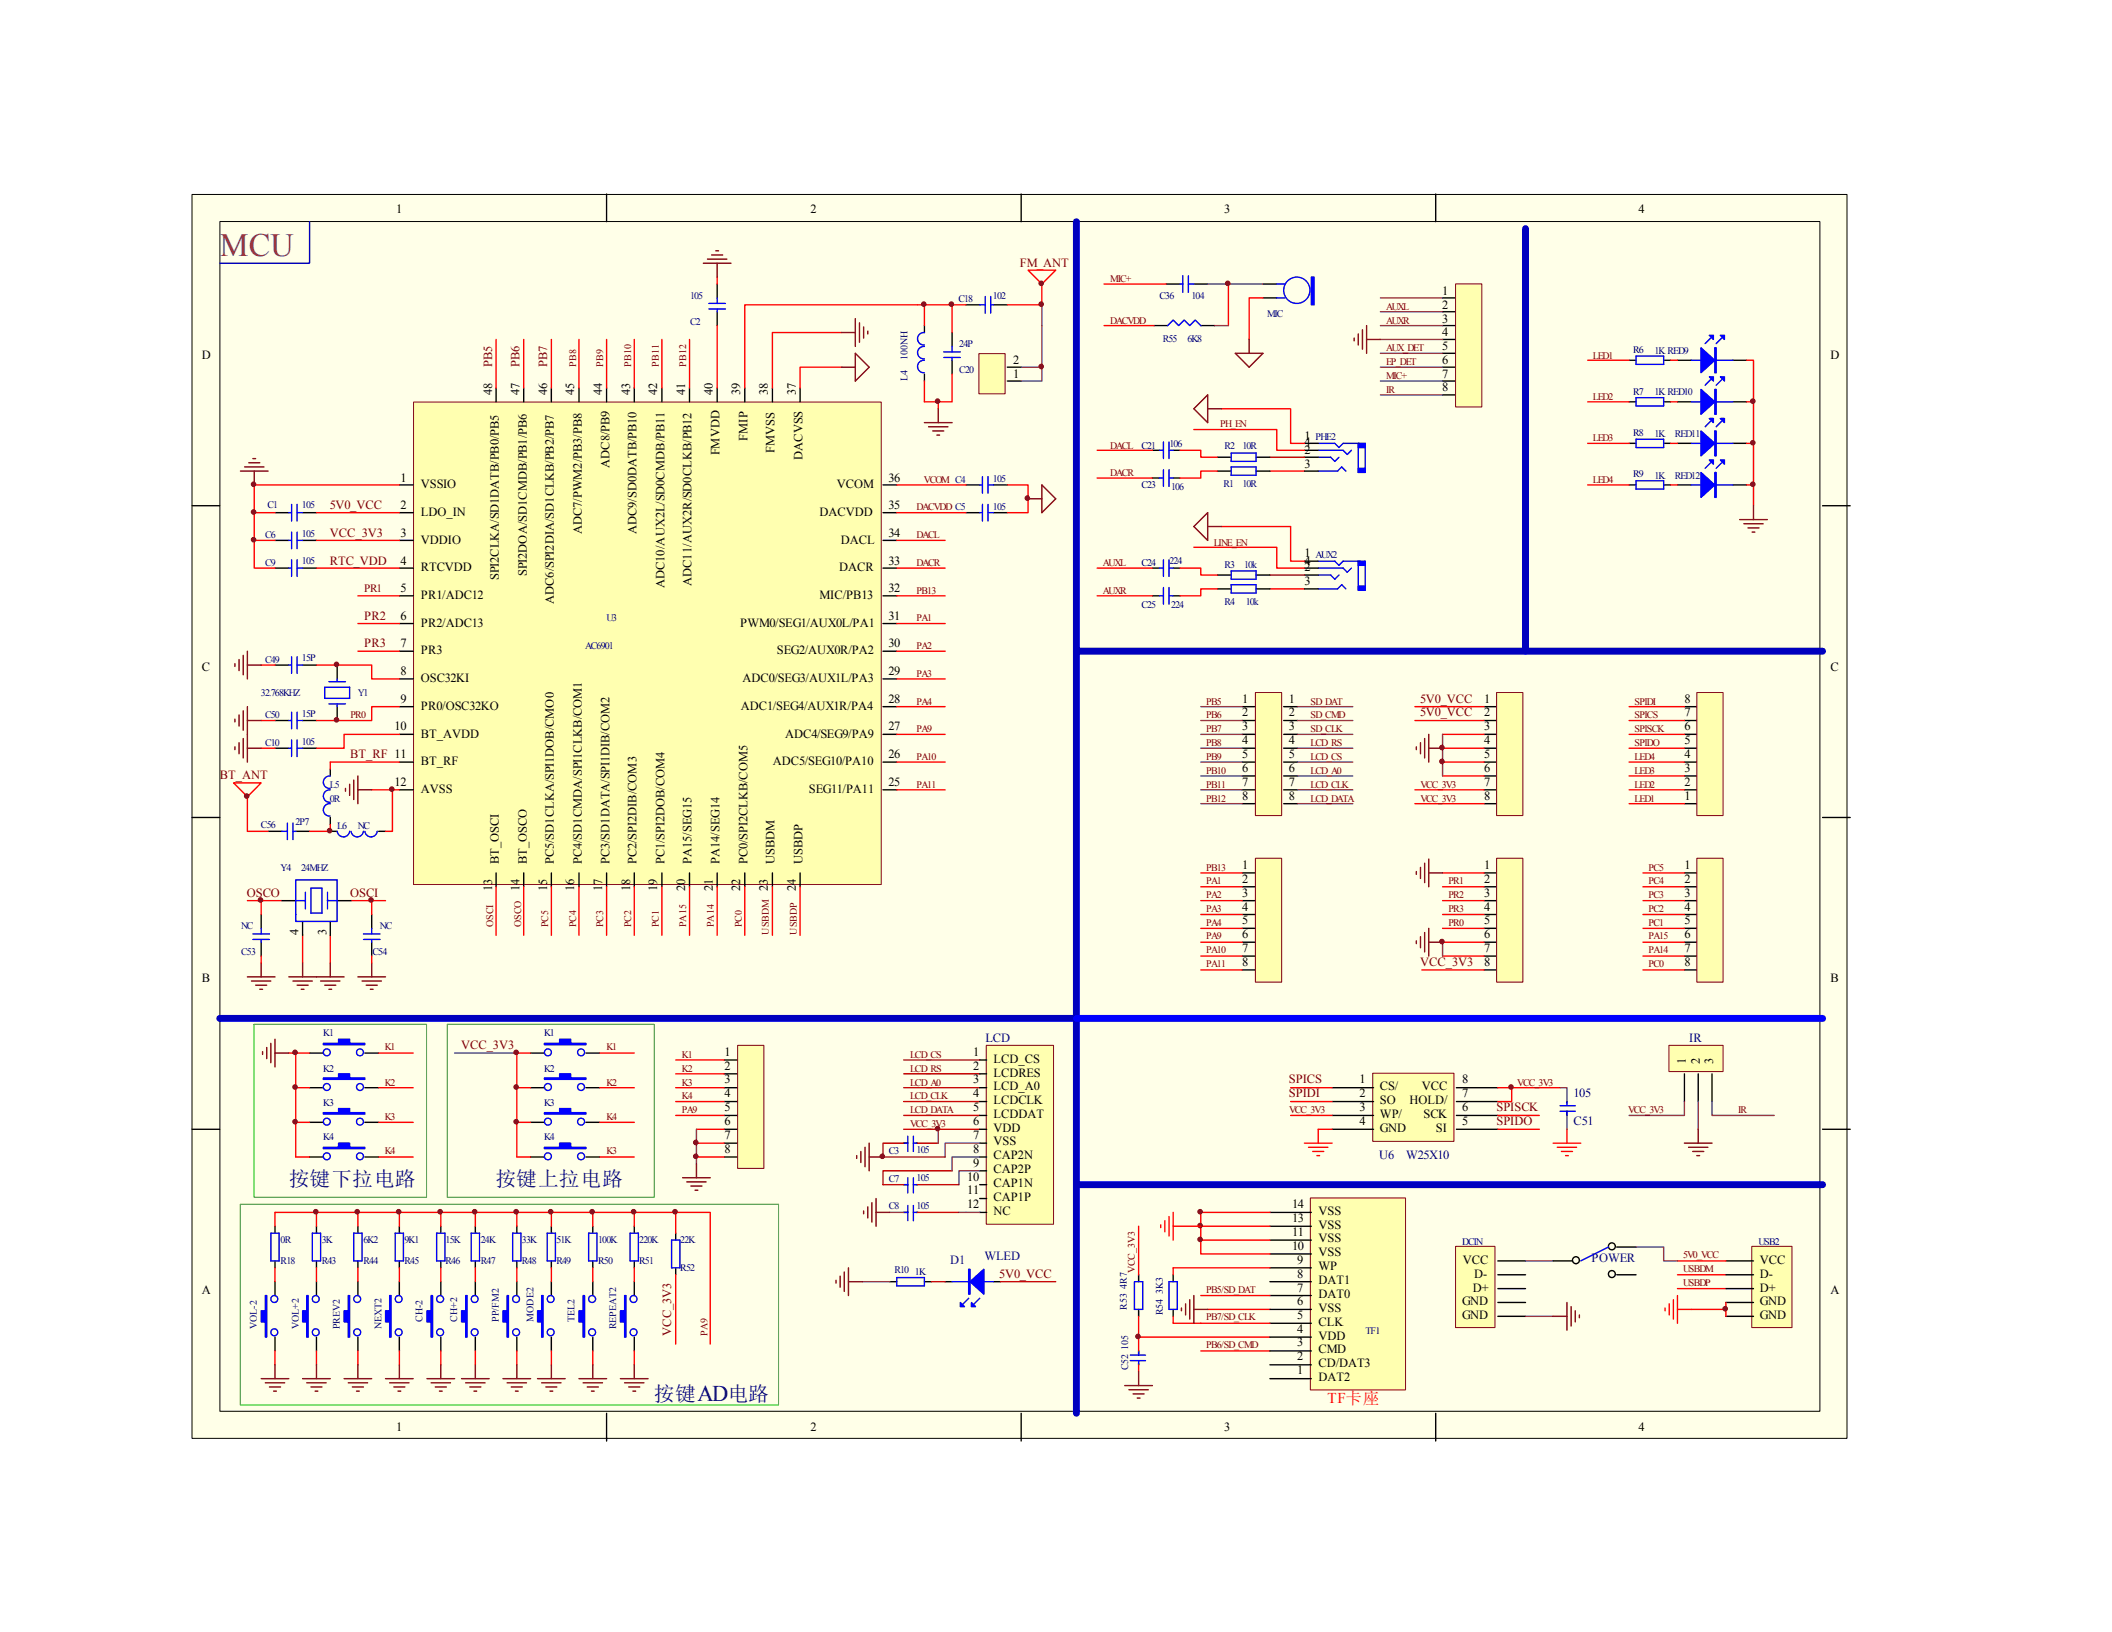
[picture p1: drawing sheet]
<svg xmlns="http://www.w3.org/2000/svg" width="279mm" height="216mm" viewBox="0 0 279 216" stroke-linecap="round" stroke-linejoin="round" font-family="sans-serif">
<defs><g id="words">
<text font-size="4.3" fill="#800080" x="29.1" y="33.9">MCU</text>
<g font-size="2.7" fill="#000080">
<text x="38.2" y="156.9">按键下拉电路</text>
<text x="65.6" y="156.9">按键上拉电路</text>
<text x="86.5" y="185.3">按键AD电路</text>
</g>
<text font-size="2" fill="#f00" x="175.6" y="185.6">TF卡座</text>
<g font-size="1.7">
<text x="52.4" y="28.1">1</text>
<text x="107.2" y="28.1">2</text>
<text x="161.9" y="28.1">3</text>
<text x="216.7" y="28.1">4</text>
<text x="190.8" y="39">1</text>
<text x="190.8" y="40.8">2</text>
<text x="26.7" y="47.6">D</text>
<text x="190.8" y="42.7">3</text>
<text x="190.8" y="44.4">4</text>
<text x="190.8" y="46.3">5</text>
<text x="242.1" y="47.6">D</text>
<text x="134" y="49.9">1</text>
<text x="134" y="48.1">2</text>
<text x="190.8" y="48.1">6</text>
<text x="190.8" y="49.9">7</text>
<text x="190.8" y="51.8">8</text>
<text x="172.6" y="58.2">1</text>
<text x="172.6" y="59.1">4</text>
<text x="53" y="63.7">1</text>
<text x="55.7" y="64.6">VSSIO</text>
<text x="110.7" y="64.6">VCOM</text>
<text x="117.5" y="63.7">36</text>
<text x="172.6" y="60">2</text>
<text x="172.6" y="61.9">3</text>
<text x="53" y="67.3">2</text>
<text x="53" y="71">3</text>
<text x="55.7" y="68.3">LDO_IN</text>
<text x="55.7" y="72">VDDIO</text>
<text x="108.4" y="68.3">DACVDD</text>
<text x="111.3" y="72">DACL</text>
<text x="117.5" y="67.3">35</text>
<text x="117.5" y="71">34</text>
<text x="53" y="74.7">4</text>
<text x="55.7" y="75.6">RTCVDD</text>
<text x="111" y="75.6">DACR</text>
<text x="117.5" y="74.7">33</text>
<text x="172.6" y="73.7">1</text>
<text x="172.6" y="74.7">4</text>
<text x="172.6" y="75.6">2</text>
<text x="172.6" y="77.4">3</text>
<text x="53" y="78.4">5</text>
<text x="53" y="82">6</text>
<text x="55.7" y="79.2">PR1/ADC12</text>
<text x="55.7" y="82.9">PR2/ADC13</text>
<text x="97.9" y="82.9">PWM0/SEG1/AUX0L/PA1</text>
<text x="108.4" y="79.2">MIC/PB13</text>
<text x="117.5" y="78.4">32</text>
<text x="117.5" y="82">31</text>
<text x="26.7" y="88.8">C</text>
<text x="53" y="89.3">8</text>
<text x="53" y="85.7">7</text>
<text x="55.7" y="86.5">PR3</text>
<text x="102.8" y="86.5">SEG2/AUX0R/PA2</text>
<text x="117.5" y="89.3">29</text>
<text x="117.5" y="85.7">30</text>
<text x="242.1" y="88.8">C</text>
<text x="53" y="93">9</text>
<text x="55.7" y="90.2">OSC32KI</text>
<text x="55.7" y="93.9">PR0/OSC32KO</text>
<text x="98" y="93.9">ADC1/SEG4/AUX1R/PA4</text>
<text x="98.2" y="90.2">ADC0/SEG3/AUX1L/PA3</text>
<text x="117.5" y="93">28</text>
<text x="164.3" y="93">1</text>
<text x="164.3" y="94.8">2</text>
<text x="170.5" y="93">1</text>
<text x="170.5" y="94.8">2</text>
<text x="196.3" y="93">1</text>
<text x="196.3" y="94.8">2</text>
<text x="222.8" y="94.8">7</text>
<text x="222.8" y="93">8</text>
<text x="52.2" y="96.6">10</text>
<text x="55.7" y="97.6">BT_AVDD</text>
<text x="55.7" y="101.2">BT_RF</text>
<text x="102.2" y="101.2">ADC5/SEG10/PA10</text>
<text x="103.9" y="97.6">ADC4/SEG9/PA9</text>
<text x="117.5" y="100.3">26</text>
<text x="117.5" y="96.6">27</text>
<text x="164.3" y="96.6">3</text>
<text x="164.3" y="98.5">4</text>
<text x="164.3" y="100.3">5</text>
<text x="170.5" y="96.6">3</text>
<text x="170.5" y="98.5">4</text>
<text x="170.5" y="100.3">5</text>
<text x="196.3" y="96.6">3</text>
<text x="196.3" y="98.5">4</text>
<text x="196.3" y="100.3">5</text>
<text x="222.8" y="100.3">4</text>
<text x="222.8" y="98.5">5</text>
<text x="222.8" y="96.6">6</text>
<text x="52.2" y="104">12</text>
<text x="55.7" y="104.9">AVSS</text>
<text x="107" y="104.9">SEG11/PA11</text>
<text x="117.5" y="104">25</text>
<text x="164.3" y="102.2">6</text>
<text x="164.3" y="104">7</text>
<text x="164.3" y="105.8">8</text>
<text x="170.5" y="102.2">6</text>
<text x="170.5" y="104">7</text>
<text x="170.5" y="105.8">8</text>
<text x="196.3" y="102.2">6</text>
<text x="196.3" y="104">7</text>
<text x="196.3" y="105.8">8</text>
<text x="222.8" y="105.8">1</text>
<text x="222.8" y="104">2</text>
<text x="222.8" y="102.2">3</text>
<text x="164.3" y="115">1</text>
<text x="164.3" y="116.8">2</text>
<text x="164.3" y="118.6">3</text>
<text x="196.3" y="115">1</text>
<text x="196.3" y="116.8">2</text>
<text x="196.3" y="118.6">3</text>
<text x="222.8" y="115">1</text>
<text x="222.8" y="116.8">2</text>
<text x="222.8" y="118.6">3</text>
<text x="164.3" y="120.5">4</text>
<text x="164.3" y="122.2">5</text>
<text x="164.3" y="124.1">6</text>
<text x="164.3" y="125.9">7</text>
<text x="196.3" y="120.5">4</text>
<text x="196.3" y="122.2">5</text>
<text x="196.3" y="124.1">6</text>
<text x="196.3" y="125.9">7</text>
<text x="222.8" y="120.5">4</text>
<text x="222.8" y="122.2">5</text>
<text x="222.8" y="124.1">6</text>
<text x="222.8" y="125.9">7</text>
<text x="26.7" y="129.9">B</text>
<text x="164.3" y="127.8">8</text>
<text x="196.3" y="127.8">8</text>
<text x="222.8" y="127.8">8</text>
<text x="242.1" y="129.9">B</text>
<text x="95.8" y="139.7">1</text>
<text x="95.8" y="141.6">2</text>
<text x="95.8" y="143.3">3</text>
<text x="128.7" y="141.6">2</text>
<text x="128.7" y="143.3">3</text>
<text x="128.7" y="139.7">1</text>
<text x="131.4" y="142.4">LCDRES</text>
<text x="131.4" y="140.6">LCD_CS</text>
<text x="179.8" y="143.3">1</text>
<text x="193.4" y="143.3">8</text>
<text x="95.8" y="145.1">4</text>
<text x="95.8" y="147">5</text>
<text x="95.8" y="148.8">6</text>
<text x="128.7" y="145.1">4</text>
<text x="128.7" y="148.8">6</text>
<text x="128.7" y="147">5</text>
<text x="131.4" y="149.8">VDD</text>
<text x="131.4" y="148">LCDDAT</text>
<text x="131.4" y="146.1">LCDCLK</text>
<text x="131.4" y="144.3">LCD_A0</text>
<text x="179.8" y="148.8">4</text>
<text x="179.8" y="145.1">2</text>
<text x="179.8" y="147">3</text>
<text x="182.6" y="144.3">CS/</text>
<text x="182.6" y="146.1">SO</text>
<text x="182.6" y="148">WP/</text>
<text x="182.6" y="149.8">GND</text>
<text x="186.5" y="146.1">HOLD/</text>
<text x="188.1" y="144.3">VCC</text>
<text x="188.3" y="148">SCK</text>
<text x="189.9" y="149.8">SI</text>
<text x="193.4" y="147">6</text>
<text x="193.4" y="148.8">5</text>
<text x="193.4" y="145.1">7</text>
<text x="95.8" y="150.7">7</text>
<text x="95.8" y="152.5">8</text>
<text x="128.7" y="154.4">9</text>
<text x="128.7" y="152.5">8</text>
<text x="128.7" y="150.7">7</text>
<text x="131.4" y="155.2">CAP2P</text>
<text x="131.4" y="153.4">CAP2N</text>
<text x="131.4" y="151.5">VSS</text>
<text x="128" y="157.9">11</text>
<text x="128" y="156.2">10</text>
<text x="128" y="159.8">12</text>
<text x="131.4" y="158.9">CAP1P</text>
<text x="131.4" y="157.1">CAP1N</text>
<text x="131.4" y="160.8">NC</text>
<text x="170.9" y="161.6">13</text>
<text x="170.9" y="159.8">14</text>
<text x="174.4" y="160.8">VSS</text>
<text x="170.9" y="165.3">10</text>
<text x="170.9" y="163.5">11</text>
<text x="171.6" y="167.2">9</text>
<text x="174.4" y="166.2">VSS</text>
<text x="174.4" y="164.3">VSS</text>
<text x="174.4" y="162.6">VSS</text>
<text x="193.5" y="167.2">VCC</text>
<text x="232.8" y="167.2">VCC</text>
<text x="26.7" y="171.2">A</text>
<text x="171.6" y="172.6">6</text>
<text x="171.6" y="170.9">7</text>
<text x="171.6" y="169">8</text>
<text x="174.4" y="173.6">VSS</text>
<text x="174.4" y="171.7">DAT0</text>
<text x="174.4" y="169.9">DAT1</text>
<text x="174.4" y="168">WP</text>
<text x="193.4" y="172.6">GND</text>
<text x="194.8" y="170.9">D+</text>
<text x="195" y="169">D-</text>
<text x="232.8" y="169">D-</text>
<text x="232.8" y="170.9">D+</text>
<text x="232.8" y="172.6">GND</text>
<text x="242.1" y="171.2">A</text>
<text x="171.6" y="180">2</text>
<text x="171.6" y="176.3">4</text>
<text x="171.6" y="174.4">5</text>
<text x="171.6" y="178.1">3</text>
<text x="174.4" y="179">CMD</text>
<text x="174.4" y="177.3">VDD</text>
<text x="174.4" y="175.4">CLK</text>
<text x="193.4" y="174.4">GND</text>
<text x="232.8" y="174.4">GND</text>
<text x="171.6" y="181.8">1</text>
<text x="174.4" y="182.7">DAT2</text>
<text x="174.4" y="180.8">CD/DAT3</text>
<text x="52.4" y="189.3">1</text>
<text x="107.2" y="189.3">2</text>
<text x="161.9" y="189.3">3</text>
<text x="216.7" y="189.3">4</text>
</g>
<g font-size="1.7" fill="#800000">
<text x="134.9" y="35.3">FM_ANT</text>
<text x="43.6" y="71">VCC_3V3</text>
<text x="43.6" y="67.3">5V0_VCC</text>
<text x="43.6" y="74.7">RTC_VDD</text>
<text x="48.2" y="82">PR2</text>
<text x="48.2" y="85.7">PR3</text>
<text x="187.9" y="93">5V0_VCC</text>
<text x="187.9" y="94.8">5V0_VCC</text>
<text x="46.3" y="100.3">BT_RF 11</text>
<text x="29.1" y="103">BT_ANT</text>
<text x="32.7" y="118.6">OSCO</text>
<text x="46.3" y="118.6">OSCI</text>
<text x="187.9" y="127.8">VCC_3V3</text>
<text x="61" y="138.7">VCC_3V3</text>
<text x="170.5" y="143.3">SPICS</text>
<text x="170.5" y="145.1">SPIDI</text>
<text x="198" y="148.8">SPIDO</text>
<text x="198" y="147">SPISCK</text>
<text x="132.2" y="169">5V0_VCC</text>
</g>
<g font-size="1.7" fill="#000080">
<text x="130.4" y="137.9">LCD</text>
<text x="223.5" y="137.9">IR</text>
<text x="208.2" y="145.1">105</text>
<text x="208.2" y="148.8">C51</text>
<text x="182.4" y="153.4">U6</text>
<text x="186" y="153.4">W25X10</text>
<text x="125.7" y="167.3">D1</text>
<text x="130.2" y="166.7">WLED</text>
<text x="210.6" y="166.9">POWER</text>
</g>
<g font-size="1.6">
<text x="65.1" y="52.2" transform="rotate(-90 65.1 52.2)">48</text>
<text x="68.7" y="52.2" transform="rotate(-90 68.7 52.2)">47</text>
<text x="72.4" y="52.2" transform="rotate(-90 72.4 52.2)">46</text>
<text x="76" y="52.2" transform="rotate(-90 76 52.2)">45</text>
<text x="79.7" y="52.2" transform="rotate(-90 79.7 52.2)">44</text>
<text x="83.4" y="52.2" transform="rotate(-90 83.4 52.2)">43</text>
<text x="86.9" y="52.2" transform="rotate(-90 86.9 52.2)">42</text>
<text x="90.6" y="52.2" transform="rotate(-90 90.6 52.2)">41</text>
<text x="94.3" y="52.2" transform="rotate(-90 94.3 52.2)">40</text>
<text x="97.9" y="52.2" transform="rotate(-90 97.9 52.2)">39</text>
<text x="101.6" y="52.2" transform="rotate(-90 101.6 52.2)">38</text>
<text x="105.3" y="52.2" transform="rotate(-90 105.3 52.2)">37</text>
<text x="98.9" y="58.3" transform="rotate(-90 98.9 58.3)">FMIP</text>
<text x="102.5" y="59.9" transform="rotate(-90 102.5 59.9)">FMVSS</text>
<text x="80.6" y="61.9" transform="rotate(-90 80.6 61.9)">ADC8/PB9</text>
<text x="95.2" y="60.3" transform="rotate(-90 95.2 60.3)">FMVDD</text>
<text x="106.1" y="60.8" transform="rotate(-90 106.1 60.8)">DACVSS</text>
<text x="77" y="70.7" transform="rotate(-90 77 70.7)">ADC7/PWM2/PB3/PB8</text>
<text x="84.2" y="70.7" transform="rotate(-90 84.2 70.7)">ADC9/SD0DATB/PB10</text>
<text x="66" y="76.8" transform="rotate(-90 66 76.8)">SPI2CLKA/SD1DATB/PB0/PB5</text>
<text x="69.7" y="76.2" transform="rotate(-90 69.7 76.2)">SPI2DOA/SD1CMDB/PB1/PB6</text>
<text x="87.9" y="77.8" transform="rotate(-90 87.9 77.8)">ADC10/AUX2L/SD0CMDB/PB11</text>
<text x="91.5" y="77.5" transform="rotate(-90 91.5 77.5)">ADC11/AUX2R/SD0CLKB/PB12</text>
<text x="73.3" y="79.9" transform="rotate(-90 73.3 79.9)">ADC6/SPI2DIA/SD1CLKB/PB2/PB7</text>
<text x="65.1" y="117.9" transform="rotate(-90 65.1 117.9)">13</text>
<text x="66" y="114.3" transform="rotate(-90 66 114.3)">BT_OSCI</text>
<text x="68.7" y="117.9" transform="rotate(-90 68.7 117.9)">14</text>
<text x="69.7" y="114.3" transform="rotate(-90 69.7 114.3)">BT_OSCO</text>
<text x="72.4" y="117.9" transform="rotate(-90 72.4 117.9)">15</text>
<text x="73.3" y="114.3" transform="rotate(-90 73.3 114.3)">PC5/SD1CLKA/SPI1DOB/CMO0</text>
<text x="76" y="117.9" transform="rotate(-90 76 117.9)">16</text>
<text x="77" y="114.3" transform="rotate(-90 77 114.3)">PC4/SD1CMDA/SPI1CLKB/COM1</text>
<text x="79.7" y="117.9" transform="rotate(-90 79.7 117.9)">17</text>
<text x="80.6" y="114.3" transform="rotate(-90 80.6 114.3)">PC3/SD1DATA/SPI1DIB/COM2</text>
<text x="83.4" y="117.9" transform="rotate(-90 83.4 117.9)">18</text>
<text x="84.2" y="114.3" transform="rotate(-90 84.2 114.3)">PC2/SPI2DIB/COM3</text>
<text x="86.9" y="117.9" transform="rotate(-90 86.9 117.9)">19</text>
<text x="87.9" y="114.3" transform="rotate(-90 87.9 114.3)">PC1/SPI2DOB/COM4</text>
<text x="90.6" y="117.9" transform="rotate(-90 90.6 117.9)">20</text>
<text x="91.5" y="114.3" transform="rotate(-90 91.5 114.3)">PA15/SEG15</text>
<text x="94.3" y="117.9" transform="rotate(-90 94.3 117.9)">21</text>
<text x="95.2" y="114.3" transform="rotate(-90 95.2 114.3)">PA14/SEG14</text>
<text x="97.9" y="117.9" transform="rotate(-90 97.9 117.9)">22</text>
<text x="98.9" y="114.3" transform="rotate(-90 98.9 114.3)">PC0/SPI2CLKB/COM5</text>
<text x="101.6" y="117.9" transform="rotate(-90 101.6 117.9)">23</text>
<text x="102.5" y="114.3" transform="rotate(-90 102.5 114.3)">USBDM</text>
<text x="105.3" y="117.9" transform="rotate(-90 105.3 117.9)">24</text>
<text x="106.1" y="114.3" transform="rotate(-90 106.1 114.3)">USBDP</text>
<text x="39.5" y="123.6" transform="rotate(-90 39.5 123.6)">4</text>
<text x="43.2" y="123.6" transform="rotate(-90 43.2 123.6)">3</text>
<text x="223" y="140.8" transform="rotate(-90 223 140.8)">1</text>
<text x="224.9" y="140.8" transform="rotate(-90 224.9 140.8)">2</text>
<text x="226.6" y="140.8" transform="rotate(-90 226.6 140.8)">3</text>
</g>
<g font-size="1.6" fill="#800000">
<text x="65.1" y="48.5" transform="rotate(-90 65.1 48.5)">PB5</text>
<text x="68.7" y="48.5" transform="rotate(-90 68.7 48.5)">PB6</text>
<text x="72.4" y="48.5" transform="rotate(-90 72.4 48.5)">PB7</text>
<text x="88.8" y="176.7" transform="rotate(-90 88.8 176.7)">VCC_3V3</text>
</g>
<text font-size="1.5" fill="#800000" x="48.2" y="78.4">PR1</text>
<g font-size="1.3" fill="#000080">
<text x="91.3" y="39.5">105</text>
<text x="126.8" y="39.9">C18</text>
<text x="131.4" y="39.5">102</text>
<text x="153.4" y="39.5">C36</text>
<text x="157.6" y="39.5">104</text>
<text x="167.6" y="41.9">MIC</text>
<text x="91.3" y="43">C2</text>
<text x="120.1" y="47.6" transform="rotate(-90 120.1 47.6)">100NH</text>
<text x="126.9" y="45.9">24P</text>
<text x="153.8" y="45.3">R55</text>
<text x="157.1" y="45.3">6K8</text>
<text x="216" y="46.7">R6</text>
<text x="218.9" y="46.9">1K RED9</text>
<text x="120.1" y="50.4" transform="rotate(-90 120.1 50.4)">L4</text>
<text x="126.9" y="49.4">C20</text>
<text x="216" y="52.2">R7</text>
<text x="218.9" y="52.3">1K RED10</text>
<text x="151" y="59.4">C21</text>
<text x="154.7" y="59.2">106</text>
<text x="162" y="59.4">R2</text>
<text x="164.4" y="59.4">10R</text>
<text x="174" y="58.2">PHE2</text>
<text x="216" y="57.6">R8</text>
<text x="218.9" y="57.8">1K</text>
<text x="221.6" y="57.8">RED11</text>
<text x="131.4" y="63.7">105</text>
<text x="151" y="64.6">C23</text>
<text x="154.9" y="64.8">106</text>
<text x="161.9" y="64.5">R1</text>
<text x="164.4" y="64.5">10R</text>
<text x="216" y="63.2">R9</text>
<text x="218.9" y="63.4">1K</text>
<text x="221.6" y="63.4">RED12</text>
<text x="35.1" y="71.2">C6</text>
<text x="35.4" y="67.2">C1</text>
<text x="39.9" y="71">105</text>
<text x="39.9" y="67.2">105</text>
<text x="131.4" y="67.4">105</text>
<text x="35.1" y="74.9">C9</text>
<text x="39.9" y="74.7">105</text>
<text x="151" y="74.9">C24</text>
<text x="154.7" y="74.7">224</text>
<text x="162" y="75.1">R3</text>
<text x="164.6" y="75.1">10k</text>
<text x="174" y="73.8">AUX2</text>
<text x="80.2" y="82.2">U3</text>
<text x="151" y="80.4">C25</text>
<text x="154.9" y="80.4">224</text>
<text x="162" y="80">R4</text>
<text x="164.8" y="80">10k</text>
<text x="35.1" y="87.7">C49</text>
<text x="39.9" y="87.5">15P</text>
<text x="77.4" y="85.9">AC6901</text>
<text x="34.5" y="92">32.768KHZ</text>
<text x="35.1" y="95">C50</text>
<text x="39.9" y="94.9">15P</text>
<text x="47.3" y="92">Y1</text>
<text x="35.1" y="98.7">C10</text>
<text x="39.9" y="98.6">105</text>
<text x="43.6" y="106">0R</text>
<text x="43.6" y="104.2">L5</text>
<text x="34.5" y="109.5">C56</text>
<text x="39.1" y="109.1">2P7</text>
<text x="44.6" y="109.6">L6</text>
<text x="47.3" y="109.6">NC</text>
<text x="37.1" y="115.2">Y4</text>
<text x="39.8" y="115.2">24MHZ</text>
<text x="31.9" y="122.9">NC</text>
<text x="50.3" y="122.9">NC</text>
<text x="31.9" y="126.3">C53</text>
<text x="49.3" y="126.3">C54</text>
<text x="42.8" y="137.1">K1</text>
<text x="72" y="137.1">K1</text>
<text x="42.8" y="141.8">K2</text>
<text x="72" y="141.8">K2</text>
<text x="42.8" y="146.3">K3</text>
<text x="72" y="146.3">K3</text>
<text x="42.8" y="150.9">K4</text>
<text x="72" y="150.9">K4</text>
<text x="117.6" y="152.7">C3</text>
<text x="121.3" y="152.5">105</text>
<text x="117.6" y="160">C8</text>
<text x="117.6" y="156.4">C7</text>
<text x="121.3" y="159.9">105</text>
<text x="121.3" y="156.2">105</text>
<text x="37.1" y="167.2">R18</text>
<text x="37.1" y="164.4">0R</text>
<text x="42.6" y="164.4">3K</text>
<text x="42.6" y="167.2">R43</text>
<text x="48.1" y="167.2">R44</text>
<text x="48.1" y="164.4">6K2</text>
<text x="53.5" y="164.4">9K1</text>
<text x="53.5" y="167.2">R45</text>
<text x="58.9" y="167.2">R46</text>
<text x="58.9" y="164.4">15K</text>
<text x="63.6" y="167.2">R47</text>
<text x="63.6" y="164.4">24K</text>
<text x="69" y="164.4">33K</text>
<text x="69" y="167.2">R48</text>
<text x="73.6" y="167.2">R49</text>
<text x="73.6" y="164.4">51K</text>
<text x="79.1" y="164.4">100K</text>
<text x="79.1" y="167.2">R50</text>
<text x="84.6" y="167.2">R51</text>
<text x="84.6" y="164.4">220K</text>
<text x="90" y="164.4">22K</text>
<text x="193.5" y="164.7">DCIN</text>
<text x="232.6" y="164.7">USB2</text>
<text x="90" y="168.1">R52</text>
<text x="118.3" y="168.5">R10</text>
<text x="121" y="168.7">1K</text>
<text x="149.1" y="173.2" transform="rotate(-90 149.1 173.2)">R53 4R7</text>
<text x="153.8" y="174" transform="rotate(-90 153.8 174)">R54 3K3</text>
<text x="34" y="175.8" transform="rotate(-90 34 175.8)">VOL-2</text>
<text x="39.5" y="175.8" transform="rotate(-90 39.5 175.8)">VOL+2</text>
<text x="44.9" y="175.8" transform="rotate(-90 44.9 175.8)">PREV2</text>
<text x="50.5" y="175.8" transform="rotate(-90 50.5 175.8)">NEXT2</text>
<text x="55.9" y="174.9" transform="rotate(-90 55.9 174.9)">CH-2</text>
<text x="60.5" y="174.9" transform="rotate(-90 60.5 174.9)">CH+2</text>
<text x="66" y="174.9" transform="rotate(-90 66 174.9)">PP/FM2</text>
<text x="70.6" y="174.9" transform="rotate(-90 70.6 174.9)">MODE2</text>
<text x="76" y="174.9" transform="rotate(-90 76 174.9)">TEL2</text>
<text x="81.5" y="175.8" transform="rotate(-90 81.5 175.8)">REPEAT2</text>
<text x="180.6" y="176.5">TF1</text>
<text x="149.3" y="181.3" transform="rotate(-90 149.3 181.3)">C52 105</text>
</g>
<g font-size="1.3" fill="#800000">
<text x="146.9" y="37.3">MIC+</text>
<text x="183.4" y="41">AUXL</text>
<text x="146.9" y="42.9">DACVDD</text>
<text x="183.4" y="42.9">AUXR</text>
<text x="183.4" y="46.5">AUX_DET</text>
<text x="210.7" y="47.4">LED1</text>
<text x="76.2" y="48.5" transform="rotate(-90 76.2 48.5)">PB8</text>
<text x="79.8" y="48.5" transform="rotate(-90 79.8 48.5)">PB9</text>
<text x="83.5" y="48.5" transform="rotate(-90 83.5 48.5)">PB10</text>
<text x="87.2" y="48.5" transform="rotate(-90 87.2 48.5)">PB11</text>
<text x="90.8" y="48.5" transform="rotate(-90 90.8 48.5)">PB12</text>
<text x="183.4" y="52">IR</text>
<text x="183.4" y="50.1">MIC+</text>
<text x="183.4" y="48.3">EP_DET</text>
<text x="210.7" y="52.9">LED2</text>
<text x="146.9" y="59.4">DACL</text>
<text x="161.4" y="56.5">PH_EN</text>
<text x="210.7" y="58.4">LED3</text>
<text x="122.2" y="63.9">VCOM C4</text>
<text x="146.9" y="63">DACR</text>
<text x="210.7" y="63.9">LED4</text>
<text x="121.3" y="71.2">DACL</text>
<text x="121.3" y="67.5">DACVDD C5</text>
<text x="121.3" y="74.9">DACR</text>
<text x="145.9" y="74.9">AUXL</text>
<text x="160.6" y="72.2">LINE_EN</text>
<text x="121.3" y="82.2">PA1</text>
<text x="121.3" y="78.6">PB13</text>
<text x="145.9" y="78.6">AUXR</text>
<text x="121.3" y="85.9">PA2</text>
<text x="121.3" y="89.5">PA3</text>
<text x="46.4" y="95">PR0</text>
<text x="121.3" y="93.2">PA4</text>
<text x="159.6" y="95">PB6</text>
<text x="159.6" y="93.2">PB5</text>
<text x="173.4" y="93.2">SD_DAT</text>
<text x="173.4" y="95">SD_CMD</text>
<text x="216.3" y="95">SPICS</text>
<text x="216.3" y="93.2">SPIDI</text>
<text x="121.3" y="96.8">PA9</text>
<text x="121.3" y="100.5">PA10</text>
<text x="159.6" y="96.8">PB7</text>
<text x="159.6" y="98.7">PB8</text>
<text x="159.6" y="100.5">PB9</text>
<text x="173.4" y="96.8">SD_CLK</text>
<text x="173.4" y="100.5">LCD_CS</text>
<text x="173.4" y="98.7">LCD_RS</text>
<text x="216.3" y="100.5">LED4</text>
<text x="216.3" y="98.7">SPIDO</text>
<text x="216.3" y="96.8">SPISCK</text>
<text x="121.3" y="104.2">PA11</text>
<text x="159.6" y="102.4">PB10</text>
<text x="159.6" y="104.2">PB11</text>
<text x="159.6" y="106">PB12</text>
<text x="173.4" y="102.4">LCD_A0</text>
<text x="173.4" y="104.2">LCD_CLK</text>
<text x="173.4" y="106">LCD_DATA</text>
<text x="187.9" y="104.2">VCC_3V3</text>
<text x="187.9" y="106">VCC_3V3</text>
<text x="216.3" y="104.2">LED2</text>
<text x="216.3" y="102.4">LED3</text>
<text x="216.3" y="106">LED1</text>
<text x="159.6" y="118.9">PA2</text>
<text x="159.6" y="115.2">PB13</text>
<text x="159.6" y="117">PA1</text>
<text x="191.6" y="118.9">PR2</text>
<text x="191.6" y="117">PR1</text>
<text x="218.1" y="118.9">PC3</text>
<text x="218.1" y="117">PC4</text>
<text x="218.1" y="115.2">PC5</text>
<text x="65.2" y="122.7" transform="rotate(-90 65.2 122.7)">OSCI</text>
<text x="68.9" y="122.7" transform="rotate(-90 68.9 122.7)">OSCO</text>
<text x="72.5" y="122.7" transform="rotate(-90 72.5 122.7)">PC5</text>
<text x="76.2" y="122.7" transform="rotate(-90 76.2 122.7)">PC4</text>
<text x="79.8" y="122.7" transform="rotate(-90 79.8 122.7)">PC3</text>
<text x="83.5" y="122.7" transform="rotate(-90 83.5 122.7)">PC2</text>
<text x="87.2" y="122.7" transform="rotate(-90 87.2 122.7)">PC1</text>
<text x="90.8" y="122.7" transform="rotate(-90 90.8 122.7)">PA15</text>
<text x="94.4" y="122.7" transform="rotate(-90 94.4 122.7)">PA14</text>
<text x="98.1" y="122.7" transform="rotate(-90 98.1 122.7)">PC0</text>
<text x="101.7" y="123.6" transform="rotate(-90 101.7 123.6)">USBDM</text>
<text x="105.4" y="123.6" transform="rotate(-90 105.4 123.6)">USBDP</text>
<text x="159.6" y="120.7">PA3</text>
<text x="159.6" y="122.5">PA4</text>
<text x="159.6" y="124.3">PA9</text>
<text x="191.6" y="120.7">PR3</text>
<text x="191.6" y="122.5">PR0</text>
<text x="218.1" y="122.5">PC1</text>
<text x="218.1" y="120.7">PC2</text>
<text x="218.1" y="124.3">PA15</text>
<text x="159.6" y="126.1">PA10</text>
<text x="159.6" y="128">PA11</text>
<text x="218.1" y="128">PC0</text>
<text x="218.1" y="126.1">PA14</text>
<text x="50.9" y="143.6">K2</text>
<text x="50.9" y="138.9">K1</text>
<text x="80.2" y="138.9">K1</text>
<text x="80.2" y="143.6">K2</text>
<text x="90.2" y="139.9">K1</text>
<text x="90.2" y="141.8">K2</text>
<text x="90.2" y="143.6">K3</text>
<text x="120.4" y="143.6">LCD_A0</text>
<text x="120.4" y="141.8">LCD_RS</text>
<text x="120.4" y="139.9">LCD_CS</text>
<text x="200.7" y="143.6">VCC_3V3</text>
<text x="50.9" y="148.2">K3</text>
<text x="80.2" y="148.2">K4</text>
<text x="90.2" y="145.3">K4</text>
<text x="90.2" y="147.2">PA9</text>
<text x="120.4" y="149">VCC_3V3</text>
<text x="120.4" y="147.2">LCD_DATA</text>
<text x="120.4" y="145.3">LCD_CLK</text>
<text x="170.5" y="147.2">VCC_3V3</text>
<text x="215.4" y="147.2">VCC_3V3</text>
<text x="229.9" y="147.2">IR</text>
<text x="50.9" y="152.7">K4</text>
<text x="80.2" y="152.7">K3</text>
<text x="222.7" y="166.4">5V0_VCC</text>
<text x="150.1" y="168.5" transform="rotate(-90 150.1 168.5)">VCC_3V3</text>
<text x="159.6" y="171.1">PB5/SD_DAT</text>
<text x="222.7" y="170.1">USBDP</text>
<text x="222.7" y="168.2">USBDM</text>
<text x="93.6" y="176.7" transform="rotate(-90 93.6 176.7)">PA9</text>
<text x="159.6" y="178.3">PB6/SD_CMD</text>
<text x="159.6" y="174.7">PB7/SD_CLK</text>
</g>
</g></defs>
<path d="M25.4 25.7h218.9v164.6h-218.9z" fill="#ffffe8"/>
<path d="M25.4 25.7h218.9v164.6h-218.9zM29.1 29.3h211.7v157.4h-211.7z" fill="none" stroke="#000" stroke-width=".13"/>
<g fill="none" stroke="#000" stroke-width=".18">
<path d="M80.2 25.7v3.6M135.1 25.7v3.6M154.3 37.6h1.8M157.9 37.6h1.9M167.1 37.6h1.8M167.1 39.4h1.8M189.9 25.7v3.6M122.3 43.1v.9M122.3 49.5v.9M126 44v1.8M126 47.7v1.8M127.8 40.3h1.8"/>
<path d="M131.4 40.3h1.9M152.6 43.1h1.9M158.9 43.1h1.8M25.4 66.9h3.7M36.4 71.5h1.8M36.4 67.8h1.8M36.4 75.2h1.8M40 71.5h1.9M40 67.8h1.9M40 75.2h1.9M127.8 67.8h1.8M131.4 67.8h1.9"/>
<path d="M241.1 66.9h3.7M36.4 99h1.8M40 99h1.9M25.4 108.1h3.7M35.5 110h1.8M39.1 110h1.8M43.7 110h.9M43.7 101.7v1M43.7 108.1v1M50.1 110h.9M241.1 108.1h3.7M34.6 121v1.8"/>
<path d="M34.6 124.6v1.9M49.2 121v1.8M49.2 124.6v1.9M25.4 149.4h3.7M241.1 149.4h3.7M36.4 169.6v1.8M36.4 176.9v1.8M41.9 162.2v.9M41.9 166.8v.9M41.9 169.6v1.8M41.9 176.9v1.8M47.3 169.6v1.8"/>
<path d="M47.3 176.9v1.8M52.8 162.2v.9M52.8 166.8v.9M58.3 162.2v.9M58.3 166.8v.9M89.4 163.1v1M89.4 167.7v.9M150.6 168.6v1M150.6 173.2v.9M80.2 187v3.6M135.1 187v3.6M189.9 187v3.6"/>
</g>
<g fill="none" stroke="#00f" stroke-width=".18">
<path d="M130.3 39.2v2.2M131.1 39.2v2.2M156.1 37.6h.4M156.5 36.5v2.2M157.2 37.6h.7M157.2 36.5v2.2M168.9 39.4h1.1M168.9 37.6h1.1M122.3 47.7a.82 .82 0 0 0-.9 .8 .82 .82 0 0 0 .9 .8M122.3 45.8a.82 .82 0 0 0-.9 .8 .82 .82 0 0 0 .9 .9M122.3 44a.82 .82 0 0 0-.9 .8 .82 .82 0 0 0 .9 .8M124.9 46.6h2.1"/>
<path d="M124.9 47.3h2.1M126 45.8v.8M126 47.3v.4M129.6 40.3h.7M131.1 40.3h.3M154.5 43.1l.7-.8 .7 .8 .8-.8 .7 .8 .7-.8 .8 .8M38.2 71.5h.4M38.2 67.8h.4M38.2 75.2h.4M38.6 66.7v2.2M38.6 70.4v2.2M38.6 74.1v2.2"/>
<path d="M39.3 66.7v2.2M39.3 70.4v2.2M39.3 74.1v2.2M39.3 71.5h.7M39.3 67.8h.7M39.3 75.2h.7M129.6 67.8h.4M130 66.7v2.2M130.7 67.8h.7M130.7 66.7v2.2M38.2 99h.4M38.6 97.9v2.2"/>
<path d="M39.3 97.9v2.2M39.3 99h.7M37.3 110h.7M38 108.9v2.2M38.8 108.9v2.2M38.8 110h.3M43.7 106.3a.82 .82 0 0 0-.9 .8 .82 .82 0 0 0 .9 .9M43.7 104.5a.82 .82 0 0 0-.9 .8 .82 .82 0 0 0 .9 .8M43.7 102.7a.82 .82 0 0 0-.9 .8 .82 .82 0 0 0 .9 .8M46.3 110a.83 .83 0 0 1-.9 .7 .83 .83 0 0 1-.8-.7M48.1 110a.82 .82 0 0 1-.8 .7 .82 .82 0 0 1-.9-.7M49.9 110a.82 .82 0 0 1-.8 .7 .82 .82 0 0 1-.8-.7"/>
<path d="M33.5 123.5h2.1M33.5 124.3h2.1M34.6 122.8v.7M34.6 124.3v.3M48.1 124.3h2.2M48.1 123.5h2.2M49.2 122.8v.7M49.2 124.3v.3M41.3 163.1h1.1v3.7h-1.1zM52.3 163.1h1.1v3.7h-1.1zM57.8 163.1h1.1v3.7h-1.1zM88.8 164.1h1.1v3.6h-1.1z"/>
<path d="M150.1 169.6h1.1v3.6h-1.1z"/>
<circle cx="171.6" cy="38.4" r="1.74"/>
<circle cx="36.3" cy="176.2" r=".46"/>
<circle cx="36.3" cy="171.8" r=".46"/>
<circle cx="41.8" cy="176.2" r=".46"/>
<circle cx="41.8" cy="171.8" r=".46"/>
<circle cx="47.3" cy="176.2" r=".46"/>
<circle cx="47.3" cy="171.8" r=".46"/>
</g>
<g fill="none" stroke="#800000" stroke-width=".18">
<path d="M163.4 46.7h3.7l-1.8 1.9zM165.3 44.9v1.8M32.7 129.2h3.7M33.3 129.8h2.5M33.8 130.3h1.5M34.4 130.9h.3M34.6 127.4v1.8M38.2 129.2h7.3M38.8 129.8h2.5M39.3 130.3h1.5M39.8 130.9h.4M40 127.4v1.8"/>
<path d="M42.4 129.8h2.6M43 130.3h1.4M43.5 130.9h.4M43.7 127.4v1.8M47.3 129.2h3.7M47.9 129.8h2.6M48.4 130.3h1.5M49 130.9h.4M49.2 127.4v1.8"/>
</g>
<g fill="none" stroke="#f00" stroke-width=".18">
<path d="M146.1 37.6h8.2M162.5 37.6v5.5M167.1 39.4h-1.8v5.5M146.1 43.1h6.5M32.7 119.1h1.9M37.3 119.1h-2.7v1.9M46.4 119.1h2.8v1.9M49.2 119.1h1.8M34.6 126.5v.9M40 123.7v3.7M43.7 123.7v3.7M49.2 126.5v.9"/>
<path d="M157 176.9h11M158.9 178.7h9.1M159.8 173.2h8.2"/>
</g>
<path d="M40.9 29.3v5.5h-11.8" fill="none" stroke="#0000bf" stroke-width=".18"/>
<path d="M142.4 29.3v157.7M142.4 86.2h98.7M142.4 156.7h98.7" fill="none" stroke="#0000bf" stroke-width=".92"/>
<g fill="#00f" stroke="#00f" stroke-width=".18">
<path d="M173.5 36.7h.3v3.6h-.3z" fill-rule="evenodd"/>
<path d="M35.1 171.4h.2v5.5h-.2v-2h-.5v-1.5h.5z" fill-rule="evenodd"/>
<path d="M40.6 171.4h.2v5.5h-.2v-2h-.6v-1.5h.6z" fill-rule="evenodd"/>
<path d="M46.1 171.4h.2v5.5h-.2v-2h-.6v-1.5h.6z" fill-rule="evenodd"/>
</g>
<path d="M173.5 158.6h12.4v25.3h-12.4z" fill="#ffffb0"/>
<path d="M173.3 158.5h12.6v25.4h-12.6z" fill="none" stroke="#800000" stroke-width=".13"/>
<g fill="none" stroke="#000" stroke-width=".18">
<path d="M150.6 178.7v.6M155.2 168.6v1M155.2 173.2v.9M168 178.7h5.5M168 176.9h5.5M168 175.1h5.5M168 173.2h5.5M168 171.4h5.5M168 169.6h5.5M168 167.7h5.5M168 165.9h5.5M168 164.1h5.5"/>
<path d="M168 162.2h5.5M168 160.4h5.5M150.6 180.4v.2M168 182.4h5.5M168 180.6h5.5"/>
</g>
<g fill="none" stroke="#f00" stroke-width=".18">
<path d="M150.6 174.1v2.8h6.4M150.6 162.2v6.4M150.6 176.9v1.8M153.6 162v.4M154.1 161.5v1.5M154.7 160.9v2.6M155.2 160.4v3.7M155.2 174.1v1h12.8M155.2 162.2h1.8M158.9 162.2h9.1M158.9 164.1h9.1M158.9 171.4h9.1"/>
<path d="M168 167.7h-12.8v.9M168 160.4h-9.1v5.5h9.1M220.3 173v.4M220.8 172.5v1.5M221.4 171.9v2.6M221.9 170.5h6.4M221.9 168.6h6.4M221.9 171.4v3.7M221.9 173.2h1.8M150.6 180.6v.9"/>
</g>
<g fill="#800000" stroke="#800000" stroke-width=".18">
<circle cx="158.8" cy="162.1" r=".28"/>
<circle cx="158.8" cy="160.3" r=".28"/>
</g>
<path d="M149.5 179.3h2M150.6 178.7v.6M154.7 169.6h1v3.6h-1zM149.5 180h2M150.6 180v.6" fill="none" stroke="#00f" stroke-width=".18"/>
<path d="M148.8 183.3h3.7M149.3 183.9h2.6M149.9 184.4h1.5M150.4 185h.4M150.6 181.5v1.8" fill="none" stroke="#800000" stroke-width=".18"/>
<path d="M231.9 165h5.2v10.6h-5.2z" fill="#ffffb0"/>
<path d="M231.7 164.9h5.4v10.7h-5.4z" fill="none" stroke="#800000" stroke-width=".13"/>
<g fill="none" stroke="#000" stroke-width=".18">
<path d="M152.5 78.8h.9M152.5 75.2h.9M155.2 78.8h.9M155.2 75.2h.9M161 77.9h1.9M166.2 77.9h1.8M172.6 74.2h1.8M172.6 75.2h1.8M172.6 76.1h1.8M172.6 77.9h1.8M228.3 166.8h3.7M228.3 168.6h3.7"/>
<path d="M228.3 170.5h3.7M228.3 172.3h3.7M228.3 174.1h3.7"/>
</g>
<path d="M168 77.9h4.6M221.9 166.8h6.4M228.3 172.3v1.8" fill="none" stroke="#f00" stroke-width=".18"/>
<g fill="none" stroke="#00f" stroke-width=".18">
<path d="M153.4 78.8h.5M153.4 75.2h.5M153.9 74.1v2.2M153.9 77.7v2.2M154.7 78.8h.5M154.7 74.1v2.2M154.7 77.7v2.2M154.7 75.2h.5M162.9 77.4h3.3v1.1h-3.3zM174.4 75.2h3.3l.5 .5 .6-.5M174.4 74.2h2.2l.5 .6 .6-.6M176 76.1l.6 .5 .5-.5"/>
<path d="M177 77.9l.5-.5 .5 .5M179.7 74.4v3.7M180.6 74.2v3.9"/>
</g>
<g fill="#00f" stroke="#00f" stroke-width=".18">
<path d="M179.7 74.2h.9v.6h-.9z" fill-rule="evenodd"/>
<path d="M179.7 77.5h.9v.6h-.9z" fill-rule="evenodd"/>
</g>
<path d="M174.4 76.1h1.6M174.4 77.9h2.6M177.7 74.2h2.2" fill="none" stroke="#0000bf" stroke-width=".18"/>
<path d="M168 76.1h4.6" fill="none" stroke="#bf0000" stroke-width=".18"/>
<path d="M54.8 53.3h61.8v63.7h-61.8z" fill="#ffffb0"/>
<path d="M54.7 53.2h61.9v63.8h-61.9z" fill="none" stroke="#800000" stroke-width=".13"/>
<g fill="none" stroke="#000" stroke-width=".18">
<path d="M94.9 37.6v1.8M65.6 51.3v1.9M69.3 51.3v1.9M72.9 51.3v1.9M76.6 51.3v1.9M80.2 51.3v1.9M83.9 51.3v1.9M87.6 51.3v1.9M91.2 51.3v1.9M94.9 41.2v1.9M94.9 51.3v1.9M98.5 51.3v1.9"/>
<path d="M102.2 51.3v1.9M105.8 51.3v1.9M152.5 59.6h.9M155.2 59.6h.9M172.6 58.7h1.8M172.6 59.6h1.8M52.8 64.2h1.9M52.8 67.8h1.9M52.8 71.5h1.9M52.8 75.2h1.9M52.8 78.8h1.9M116.8 64.2h1.8"/>
<path d="M116.8 67.8h1.8M116.8 71.5h1.8M116.8 75.2h1.8M116.8 78.8h1.8M127.8 64.2h1.8M131.4 64.2h1.9M152.5 63.2h.9M155.2 63.2h.9M161 76.1h1.9M161 60.5h1.9M161 62.3h1.9M166.2 76.1h1.8"/>
<path d="M166.2 60.5h1.8M166.2 62.3h1.8M172.6 60.5h1.8M172.6 62.3h1.8M36.4 95.3h1.8M36.4 88h1.8M40 95.3h1.9M40 88h1.9M44.6 88v1.8M44.6 93.5v1.8M52.8 82.5h1.9M52.8 86.2h1.9"/>
<path d="M52.8 89.8h1.9M52.8 93.5h1.9M52.8 97.2h1.9M116.8 82.5h1.8M116.8 86.2h1.8M116.8 89.8h1.8M116.8 93.5h1.8M116.8 97.2h1.8M37.3 119.1h1.8M44.6 119.1h1.8M52.8 100.8h1.9M52.8 104.5h1.9"/>
<path d="M65.6 115.5v1.8M69.3 115.5v1.8M72.9 115.5v1.8M76.6 115.5v1.8M80.2 115.5v1.8M83.9 115.5v1.8M87.6 115.5v1.8M91.2 115.5v1.8M94.9 115.5v1.8M98.5 115.5v1.8M102.2 115.5v1.8M105.8 115.5v1.8"/>
<path d="M116.8 100.8h1.8M116.8 104.5h1.8M164.3 119.1h1.9M164.3 115.5h1.9M164.3 117.3h1.9M40 121.9v1.8M43.7 121.9v1.8M164.3 121h1.9M164.3 122.8h1.9M164.3 124.6h1.9M164.3 126.5h1.9M164.3 128.3h1.9"/>
<path d="M36.4 162.2v.9M36.4 166.8v.9M47.3 162.2v.9M47.3 166.8v.9M52.8 169.6v1.8M52.8 176.9v1.8M58.3 169.6v1.8M58.3 176.9v1.8M62.9 162.2v.9M62.9 166.8v.9M62.9 169.6v1.8M62.9 176.9v1.8"/>
<path d="M68.4 162.2v.9M68.4 166.8v.9M68.4 169.6v1.8M68.4 176.9v1.8M72.9 162.2v.9M72.9 166.8v.9M72.9 169.6v1.8M72.9 176.9v1.8M78.4 162.2v.9M78.4 166.8v.9M78.4 169.6v1.8M78.4 176.9v1.8"/>
<path d="M83.9 162.2v.9M83.9 166.8v.9M83.9 169.6v1.8M83.9 176.9v1.8"/>
</g>
<g fill="none" stroke="#f00" stroke-width=".18">
<path d="M94.9 36.7v.9M137.8 37.6l1.9-1.9h-3.7l1.8 1.9v2.7h-4.5M65.6 44.9v6.4M69.3 44.9v6.4M72.9 44.9v6.4M76.6 44.9v6.4M80.2 44.9v6.4M83.9 44.9v6.4M87.6 44.9v6.4M91.2 44.9v6.4M94.9 43.1v8.2M111.3 48.6h-5.5v2.7"/>
<path d="M111.3 44h-9.1v7.3M122.3 40.3v2.8M124.1 53.2v.9M126 49.5v3.7h-3.7v-2.8M126 40.3v3.7M127.8 40.3h-29.3v11M145.1 59.6h7.4M156.1 59.6h2.8v.9h2.1M157.9 56.8h11v2.8h3.7M161.6 54.1h9.1v4.6h1.9M33.6 67.8h2.8M33.6 71.5h2.8"/>
<path d="M41.9 67.8h10.9M41.9 71.5h10.9M41.9 75.2h10.9M47.3 78.8h5.5M52.8 64.2h-19.2v11h2.8M118.6 64.2h9.2M118.6 67.8h9.2M118.6 71.5h6.4M118.6 75.2h6.4M118.6 78.8h6.4M133.3 64.2h2.7v3.6h-2.7M145.1 75.2h7.4"/>
<path d="M145.1 78.8h7.4M145.1 63.2h7.4M156.1 75.2h2.8v.9h2.1M157.9 72.4h11v2.8h3.7M161 77.9h-2.1v.9h-2.8M161 62.3h-2.1v.9h-2.8M161.6 69.7h9.1v4.5h1.9M168 62.3h4.6M34.6 95.3h1.8M34.6 88h1.8M34.6 99h1.8M41.9 88h7.3v1.8h3.6"/>
<path d="M47.3 82.5h5.5M47.3 86.2h5.5M52.8 93.5h-3.6v1.8h-7.3M52.8 97.2h-7.3v1.8h-3.6M118.6 82.5h6.4M118.6 86.2h6.4M118.6 97.2h6.4M118.6 93.5h6.4M118.6 89.8h6.4M32.7 105.4l1.9-1.8h-3.7l1.8 1.8v4.6h2.8M43.7 109.1v.9h-2.8M49.2 104.5h3.6"/>
<path d="M51.9 104.5v5.5h-.9M52.8 100.8h-9.1v.9M65.6 117.3v6.4M69.3 117.3v6.4M72.9 117.3v6.4M76.6 117.3v6.4M80.2 117.3v6.4M83.9 117.3v6.4M87.6 117.3v6.4M91.2 117.3v6.4M94.9 117.3v6.4M98.5 117.3v6.4"/>
<path d="M102.2 117.3v6.4M105.8 117.3v6.4M118.6 100.8h6.4M118.6 104.5h6.4M36.4 167.7v1.9M36.4 178.7v1.9M41.9 160.4v1.8M41.9 167.7v1.9M41.9 178.7v1.9M47.3 160.4h-10.9v1.8M47.3 160.4v1.8M47.3 167.7v1.9"/>
<path d="M47.3 178.7v1.9M47.3 160.4h5.5v1.8M52.8 160.4h5.5v1.8M52.8 167.7v1.9M52.8 178.7v1.9M58.3 160.4h4.6v1.8M58.3 167.7v1.9M58.3 178.7v1.9M62.9 160.4h10v1.8M62.9 167.7v1.9M62.9 178.7v1.9M68.4 160.4v1.8"/>
<path d="M68.4 167.7v1.9M68.4 178.7v1.9M72.9 160.4h5.5v1.8M72.9 167.7v1.9M72.9 178.7v1.9M78.4 160.4h5.5v1.8M78.4 167.7v1.9M78.4 178.7v1.9M83.9 160.4h5.5v2.7M83.9 167.7v1.9M83.9 178.7v1.9M89.4 160.4h4.6v17.4"/>
<path d="M89.4 168.6v9.2M157 162.2h1.9M223.7 173.2h4.6"/>
</g>
<g fill="none" stroke="#800000" stroke-width=".18">
<path d="M93 34.8h3.7M93.6 34.3h2.6M94.1 33.7h1.5M94.7 33.2h.4M94.9 34.8v1.9M111.3 48.6h1.9M111.3 44h1.9M113.2 42.2v3.6M113.2 46.7l1.8 1.9-1.8 1.8zM113.7 42.7v2.6M114.3 43.3v1.4M114.8 43.8v.4"/>
<path d="M122.3 55.9h3.7M122.8 56.5h2.6M123.4 57h1.5M123.9 57.6h.4M124.1 54.1v1.8M159.8 52.2v3.7l-1.9-1.8zM159.8 54.1h1.8M31.8 62.3h3.7M32.4 61.8h2.5M32.9 61.2h1.5M33.5 60.7h.3M33.6 62.3v1.9"/>
<path d="M136 66h1.8M137.8 64.2l1.9 1.8-1.9 1.8zM159.8 67.8v3.7l-1.9-1.8zM159.8 69.7h1.8M31.1 87.8v.4M31.1 95.1v.4M31.1 98.8v.4M31.6 87.3v1.4M31.6 94.6v1.5M31.6 98.3v1.4M32.2 86.7v2.6M32.2 94v2.6"/>
<path d="M32.2 97.7v2.6M32.7 86.2v3.6M32.7 93.5v7.3M32.7 88h1.9M32.7 95.3h1.9M32.7 99h1.9M45.7 104.3v.4M46.3 103.8v1.4M46.8 103.2v2.6M47.3 102.7v3.6M47.3 104.5h1.9M34.6 182.4h3.6"/>
<path d="M35.1 182.9h2.6M35.6 183.5h1.5M36.2 184h.4M36.4 180.6v1.8M40 182.4h3.7M40.6 182.9h2.5M41.1 183.5h1.5M41.7 184h.3M41.9 180.6v1.8M45.5 182.4h3.7M46.1 182.9h2.5M46.6 183.5h1.5"/>
<path d="M47.2 184h.3M47.3 180.6v1.8M51 182.4h3.7M51.6 182.9h2.5M52.1 183.5h1.5M52.7 184h.3M52.8 180.6v1.8M56.5 182.4h3.6M57 182.9h2.6M57.6 183.5h1.4M58.1 184h.4M58.3 180.6v1.8"/>
<path d="M61.1 182.4h3.6M61.6 182.9h2.6M62.2 183.5h1.4M62.7 184h.4M62.9 180.6v1.8M66.5 182.4h3.7M67.1 182.9h2.5M67.6 183.5h1.5M68.2 184h.4M68.4 180.6v1.8M71.1 182.4h3.7M71.7 182.9h2.5"/>
<path d="M72.2 183.5h1.5M72.8 184h.3M72.9 180.6v1.8M76.6 182.4h3.6M77.1 182.9h2.6M77.7 183.5h1.5M78.2 184h.4M78.4 180.6v1.8M82.1 182.4h3.6M82.6 182.9h2.6M83.2 183.5h1.4M83.7 184h.4"/>
<path d="M83.9 180.6v1.8"/>
</g>
<g fill="none" stroke="#00f" stroke-width=".18">
<path d="M94.9 39.4v.7M93.8 40.1h2.2M93.8 40.9h2.2M94.9 40.9v.3M153.4 59.6h.5M153.9 58.5v2.2M154.7 58.5v2.2M154.7 59.6h.5M162.9 59.9h3.3v1.1h-3.3zM174.4 59.6h3.3l.5 .5 .6-.5M174.4 58.7h2.2l.5 .5 .6-.5M179.7 58.8v3.7"/>
<path d="M180.6 58.7v3.8M129.6 64.2h.4M130 63.1v2.2M130.7 63.1v2.2M130.7 64.2h.7M153.4 63.2h.5M153.9 62.1v2.2M154.7 63.2h.5M154.7 62.1v2.2M162.9 61.8h3.3v1.1h-3.3zM162.9 75.5h3.3v1.1h-3.3zM176 60.5l.6 .5 .5-.5"/>
<path d="M177 62.3l.5-.5 .5 .5M38.2 95.3h.4M38.2 88h.4M38.6 86.9v2.2M38.6 94.2v2.2M39.3 86.9v2.2M39.3 94.2v2.2M39.3 95.3h.7M39.3 88h.7M43 90.9h3.3v1.5h-3.3zM43.5 90.2h2.2M43.5 93.1h2.2"/>
<path d="M44.6 89.8v.4M44.6 93.1v.4M39.1 116.4h5.5v5.5h-5.5zM39.1 119.1h1.3M40.4 118v2.2M41.1 117.5h1.5v3.3h-1.5zM43.3 119.1h1.3M43.3 118v2.2M35.8 163.1h1.1v3.7h-1.1zM46.8 163.1h1.1v3.7h-1.1zM62.3 163.1h1.1v3.7h-1.1zM67.8 163.1h1.1v3.7h-1.1z"/>
<path d="M72.4 163.1h1.1v3.7h-1.1zM77.9 163.1h1.1v3.7h-1.1zM83.4 163.1h1.1v3.7h-1.1z"/>
<circle cx="52.7" cy="171.8" r=".46"/>
<circle cx="52.7" cy="176.2" r=".46"/>
<circle cx="58.2" cy="171.8" r=".46"/>
<circle cx="58.2" cy="176.2" r=".46"/>
<circle cx="62.8" cy="171.8" r=".46"/>
<circle cx="62.8" cy="176.2" r=".46"/>
<circle cx="68.3" cy="171.8" r=".46"/>
<circle cx="68.3" cy="176.2" r=".46"/>
<circle cx="72.8" cy="171.8" r=".46"/>
<circle cx="72.8" cy="176.2" r=".46"/>
<circle cx="78.3" cy="176.2" r=".46"/>
<circle cx="78.3" cy="171.8" r=".46"/>
<circle cx="83.8" cy="176.2" r=".46"/>
<circle cx="83.8" cy="171.8" r=".46"/>
</g>
<path d="M29.1 134.7h113.3" fill="none" stroke="#0000bf" stroke-width=".92"/>
<g fill="#00f" stroke="#00f" stroke-width=".18">
<path d="M51.6 171.4h.1v5.5h-.1v-2h-.6v-1.5h.6z" fill-rule="evenodd"/>
<path d="M57 171.4h.2v5.5h-.2v-2h-.5v-1.5h.5z" fill-rule="evenodd"/>
<path d="M61.6 171.4h.2v5.5h-.2v-2h-.5v-1.5h.5z" fill-rule="evenodd"/>
<path d="M67.1 171.4h.2v5.5h-.2v-2h-.6v-1.5h.6z" fill-rule="evenodd"/>
<path d="M71.7 171.4h.1v5.5h-.1v-2h-.6v-1.5h.6z" fill-rule="evenodd"/>
<path d="M77.1 171.4h.2v5.5h-.2v-2h-.5v-1.5h.5z" fill-rule="evenodd"/>
<path d="M82.6 171.4h.2v5.5h-.2v-2h-.5v-1.5h.5z" fill-rule="evenodd"/>
<path d="M179.7 58.7h.9v.5h-.9z" fill-rule="evenodd"/>
<path d="M179.7 62h.9v.5h-.9z" fill-rule="evenodd"/>
</g>
<path d="M177.7 58.7h2.2M174.4 60.5h1.6M174.4 62.3h2.6" fill="none" stroke="#0000bf" stroke-width=".18"/>
<path d="M168 60.5h4.6" fill="none" stroke="#bf0000" stroke-width=".18"/>
<circle cx="150.5" cy="176.8" r=".28" fill="#800000" stroke="#800000" stroke-width=".18"/>
<path d="M166.2 113.6h3.4v16.3h-3.4z" fill="#ffffb0"/>
<path d="M166.1 113.5h3.5v16.4h-3.5z" fill="none" stroke="#800000" stroke-width=".13"/>
<path d="M158.9 115.5h5.4M158.9 117.3h5.4M158.9 119.1h5.4M158.9 121h5.4M158.9 122.8h5.4M158.9 124.6h5.4M158.9 126.5h5.4M158.9 128.3h5.4" fill="none" stroke="#f00" stroke-width=".18"/>
<path d="M196.3 115.5h1.9M196.3 117.3h1.9M196.3 119.1h1.9M196.3 121h1.9M196.3 122.8h1.9M196.3 124.6h1.9M196.3 126.5h1.9M196.3 128.3h1.9" fill="none" stroke="#000" stroke-width=".18"/>
<path d="M198.1 113.6h3.4v16.3h-3.4z" fill="#ffffb0"/>
<path d="M198 113.5h3.5v16.4h-3.5z" fill="none" stroke="#800000" stroke-width=".13"/>
<path d="M190.8 115.5h5.5M190.8 117.3h5.5M190.8 119.1h5.5M188.1 128.3h8.2M190.8 121h5.5M190.8 122.8h5.5M190.8 124.6h5.5M190.8 126.5h5.5" fill="none" stroke="#f00" stroke-width=".18"/>
<path d="M133.3 50.4h1.8M133.3 48.6h1.8" fill="none" stroke="#000" stroke-width=".18"/>
<path d="M129.6 46.9h3.4v5.2h-3.4z" fill="#ffffb0"/>
<path d="M129.5 46.8h3.5v5.3h-3.5z" fill="none" stroke="#800000" stroke-width=".13"/>
<path d="M222.8 115.5h1.9M222.8 117.3h1.9M222.8 119.1h1.9M222.8 121h1.9M222.8 122.8h1.9M222.8 124.6h1.9M222.8 126.5h1.9M222.8 128.3h1.9" fill="none" stroke="#000" stroke-width=".18"/>
<path d="M224.6 113.6h3.3v16.3h-3.3z" fill="#ffffb0"/>
<path d="M224.5 113.5h3.4v16.4h-3.4z" fill="none" stroke="#800000" stroke-width=".13"/>
<g fill="none" stroke="#f00" stroke-width=".18">
<path d="M210 58.7h5.5M210 53.2h5.5M210 47.7h5.5M221 58.7h.9M221 53.2h.9M221 47.7h.9M231.1 47.7h.9v19.2M231.1 58.7h.9M231.1 53.2h.9M210 64.2h5.5M221 64.2h.9M231.1 64.2h.9"/>
<path d="M217.4 115.5h5.4M217.4 117.3h5.4M217.4 119.1h5.4M217.4 121h5.4M217.4 122.8h5.4M217.4 124.6h5.4M217.4 126.5h5.4M217.4 128.3h5.4"/>
</g>
<g fill="none" stroke="#000" stroke-width=".18">
<path d="M215.5 47.7h.9M215.5 53.2h.9M215.5 58.7h.9M220.1 47.7h.9M220.1 53.2h.9M220.1 58.7h.9M221.9 47.7h1.8M221.9 53.2h1.8M221.9 58.7h1.8M229.2 47.7h1.9M229.2 53.2h1.9M229.2 58.7h1.9"/>
<path d="M215.5 64.2h.9M220.1 64.2h.9M221.9 64.2h1.8M229.2 64.2h1.9M222.8 99h1.9M222.8 97.2h1.9M222.8 95.3h1.9M222.8 93.5h1.9M222.8 106.3h1.9M222.8 104.5h1.9M222.8 102.7h1.9M222.8 100.8h1.9"/>
</g>
<g fill="none" stroke="#00f" stroke-width=".18">
<path d="M216.4 47.1h3.7v1.1h-3.7zM216.4 52.6h3.7v1.1h-3.7zM216.4 58.1h3.7v1.1h-3.7zM223.7 47.7h5.5M223.7 53.2h5.5M223.7 58.7h5.5M226.3 44.7l-.7 .8M226.3 50.2l-.7 .8M226.3 55.7l-.7 .8M227.8 44.7l-.8 .8M227.8 50.2l-.8 .8M227.8 55.7l-.8 .8"/>
<path d="M216.4 63.6h3.7v1.1h-3.7zM223.7 64.2h5.5M226.3 61.2l-.7 .8M227.8 61.2l-.8 .8"/>
</g>
<g fill="#00f" stroke="#00f" stroke-width=".18">
<path d="M225 62.5l1.9 1.7-1.9 1.6z"/>
<path d="M227.6 60.9h.5v.5z"/>
<path d="M226.1 60.9h.6v.5z"/>
<path d="M225 46l1.9 1.7-1.9 1.6z"/>
<path d="M227.6 44.4h.5v.5z"/>
<path d="M226.1 44.4h.6v.5z"/>
<path d="M225 51.5l1.9 1.7-1.9 1.6z"/>
<path d="M227.6 49.9h.5v.5z"/>
<path d="M226.1 49.9h.6v.5z"/>
<path d="M225 57l1.9 1.7-1.9 1.6z"/>
<path d="M227.6 55.4h.5v.5z"/>
<path d="M226.1 55.4h.6v.5z"/>
<path d="M226.9 62.5h.1v3.3h-.1z" fill-rule="evenodd"/>
<path d="M226.9 46h.1v3.3h-.1z" fill-rule="evenodd"/>
<path d="M226.9 51.5h.1v3.3h-.1z" fill-rule="evenodd"/>
<path d="M226.9 57h.1v3.3h-.1z" fill-rule="evenodd"/>
</g>
<path d="M230.1 68.7h3.7M230.7 69.3h2.5M231.2 69.8h1.5M231.8 70.4h.4M232 66.9v1.8" fill="none" stroke="#800000" stroke-width=".18"/>
<path d="M224.6 91.7h3.3v16.2h-3.3z" fill="#ffffb0"/>
<path d="M224.5 91.6h3.4v16.3h-3.4z" fill="none" stroke="#800000" stroke-width=".13"/>
<g fill="none" stroke="#f00" stroke-width=".18">
<path d="M215.5 99h7.3M215.5 97.2h7.3M215.5 95.3h7.3M215.5 93.5h7.3M215.5 106.3h7.3M215.5 104.5h7.3M215.5 102.7h7.3M215.5 100.8h7.3M40.9 139.3h-1.8v13.8h1.8M50.1 139.3h4.6M39.1 148.5h1.8M39.1 143.9h1.8"/>
<path d="M50.1 153.1h4.6M50.1 148.5h4.6M50.1 143.9h4.6"/>
</g>
<g fill="none" stroke="#000" stroke-width=".18">
<path d="M40.9 139.3h1.9M48.3 139.3h1.8M40.9 143.9h1.9M40.9 148.5h1.9M40.9 153.1h1.9M48.3 143.9h1.8M48.3 148.5h1.8M48.3 153.1h1.8M95.8 143.9h1.8M95.8 153.1h1.8M95.8 140.2h1.8M95.8 142.1h1.8"/>
<path d="M95.8 145.7h1.8M95.8 147.6h1.8M95.8 149.4h1.8M95.8 151.2h1.8"/>
</g>
<g fill="#00f" stroke="#00f" stroke-width=".18">
<path d="M42.8 138h2v-.5h1.5v.5h2v.2h-5.5z" fill-rule="evenodd"/>
<path d="M42.8 142.6h2v-.5h1.5v.5h2v.2h-5.5z" fill-rule="evenodd"/>
<path d="M42.8 147.2h2v-.6h1.5v.6h2v.2h-5.5z" fill-rule="evenodd"/>
<path d="M42.8 151.8h2v-.6h1.5v.6h2v.2h-5.5z" fill-rule="evenodd"/>
</g>
<g fill="none" stroke="#00f" stroke-width=".18">
<circle cx="43.2" cy="139.2" r=".46"/>
<circle cx="47.6" cy="139.2" r=".46"/>
<circle cx="43.2" cy="143.8" r=".46"/>
<circle cx="43.2" cy="153" r=".46"/>
<circle cx="43.2" cy="148.4" r=".46"/>
<circle cx="47.6" cy="143.8" r=".46"/>
<circle cx="47.6" cy="153" r=".46"/>
<circle cx="47.6" cy="148.4" r=".46"/>
</g>
<path d="M97.7 138.4h3.4v16.2h-3.4z" fill="#ffffb0"/>
<path d="M97.6 138.3h3.5v16.3h-3.5z" fill="none" stroke="#800000" stroke-width=".13"/>
<path d="M89.4 140.2h6.4M89.4 142.1h6.4M89.4 143.9h6.4M89.4 145.7h6.4M89.4 147.6h6.4M92.1 149.4h3.7M92.1 151.2h3.7M92.1 153.1h3.7" fill="none" stroke="#f00" stroke-width=".18"/>
<path d="M181.7 142.1h10.6v8.9h-10.6z" fill="#ffffb0"/>
<path d="M181.6 142h10.7v9h-10.7z" fill="none" stroke="#800000" stroke-width=".13"/>
<g fill="none" stroke="#000" stroke-width=".18">
<path d="M196.3 93.5h1.9M196.3 95.3h1.9M196.3 97.2h1.9M196.3 99h1.9M196.3 100.8h1.9M196.3 102.7h1.9M196.3 104.5h1.9M196.3 106.3h1.9M70.2 139.3h1.8M77.5 139.3h1.8M70.2 143.9h1.8M70.2 148.5h1.8"/>
<path d="M70.2 153.1h1.8M77.5 143.9h1.8M77.5 148.5h1.8M77.5 153.1h1.8M176.2 143.9h5.5M176.2 145.7h5.5M176.2 147.6h5.5M176.2 149.4h5.5M192.7 143.9h5.5M192.7 145.7h5.5M192.7 147.6h5.5M192.7 149.4h5.5"/>
<path d="M207.3 145.7v.2M207.3 147v.6"/>
</g>
<g fill="none" stroke="#f00" stroke-width=".18">
<path d="M38.2 139.3h.9M70.2 139.3h-1.8v13.8h1.8M79.3 139.3h4.6M68.4 143.9h1.8M68.4 148.5h1.8M79.3 143.9h4.6M79.3 148.5h4.6M79.3 153.1h4.6M170.7 145.7h5.5M170.7 143.9h5.5M170.7 147.6h5.5M172.6 151.2h3.6"/>
<path d="M173.1 151.8h2.6M173.7 152.3h1.4M174.2 152.9h.4M176.2 149.4h-1.8v1.8M198.2 143.9h1.8v1.8h-1.8M198.2 149.4h5.4M198.2 147.6h5.4M200 143.9h6.4M205.5 151.2h3.6M206 151.8h2.6M206.6 152.3h1.4M207.1 152.9h.4"/>
<path d="M207.3 149.4v1.8"/>
</g>
<g fill="none" stroke="#00f" stroke-width=".18">
<path d="M206.4 146.3h2M206.4 147h2M207.3 145.7v.6M207.3 147v.6"/>
<circle cx="72.5" cy="139.2" r=".46"/>
<circle cx="76.9" cy="139.2" r=".46"/>
<circle cx="72.5" cy="143.8" r=".46"/>
<circle cx="72.5" cy="153" r=".46"/>
<circle cx="72.5" cy="148.4" r=".46"/>
<circle cx="76.9" cy="143.8" r=".46"/>
<circle cx="76.9" cy="153" r=".46"/>
<circle cx="76.9" cy="148.4" r=".46"/>
</g>
<g fill="#800000" stroke="#800000" stroke-width=".18">
<circle cx="158.8" cy="164" r=".28"/>
<circle cx="49.1" cy="119.1" r=".28"/>
<circle cx="34.5" cy="119.1" r=".28"/>
<circle cx="43.6" cy="109.9" r=".28"/>
<circle cx="51.8" cy="104.4" r=".28"/>
<circle cx="33.5" cy="64.1" r=".28"/>
<circle cx="33.5" cy="71.4" r=".28"/>
<circle cx="33.5" cy="67.7" r=".28"/>
<circle cx="32.6" cy="105.3" r=".28"/>
<circle cx="135.9" cy="65.9" r=".28"/>
<circle cx="122.2" cy="40.2" r=".27"/>
<circle cx="125.9" cy="40.2" r=".28"/>
<circle cx="124" cy="53.1" r=".27"/>
<circle cx="137.7" cy="37.5" r=".27"/>
</g>
<path d="M34.7 139.1v.4M35.3 138.6v1.4M35.8 138v2.6M36.4 137.5v3.6M36.4 139.3h1.8M156.3 173v.4M156.8 172.5v1.5M157.4 171.9v2.6M157.9 171.4v3.7M157.9 173.2h1.9" fill="none" stroke="#800000" stroke-width=".18"/>
<g fill="#00f" stroke="#00f" stroke-width=".18">
<path d="M72 138h2v-.5h1.5v.5h2v.2h-5.5z" fill-rule="evenodd"/>
<path d="M72 142.6h2v-.5h1.5v.5h2v.2h-5.5z" fill-rule="evenodd"/>
<path d="M72 147.2h2v-.6h1.5v.6h2v.2h-5.5z" fill-rule="evenodd"/>
<path d="M72 151.8h2v-.6h1.5v.6h2v.2h-5.5z" fill-rule="evenodd"/>
</g>
<path d="M201.8 30.2v56" fill="none" stroke="#0000bf" stroke-width=".92"/>
<path d="M198.1 91.7h3.4v16.2h-3.4z" fill="#ffffb0"/>
<path d="M198 91.6h3.5v16.3h-3.5z" fill="none" stroke="#800000" stroke-width=".13"/>
<path d="M187.2 93.5h9.1M187.2 95.3h9.1M190.8 97.2h5.5M190.8 99h5.5M187.2 104.5h9.1M187.2 106.3h9.1M190.8 100.8h5.5M190.8 102.7h5.5" fill="none" stroke="#f00" stroke-width=".18"/>
<g fill="#800000" stroke="#800000" stroke-width=".18">
<circle cx="44.5" cy="95.2" r=".27"/>
<circle cx="44.5" cy="87.9" r=".27"/>
<circle cx="41.8" cy="160.3" r=".28"/>
<circle cx="47.3" cy="160.3" r=".28"/>
<circle cx="52.7" cy="160.3" r=".28"/>
<circle cx="58.2" cy="160.3" r=".28"/>
<circle cx="62.8" cy="160.3" r=".28"/>
<circle cx="72.8" cy="160.3" r=".28"/>
<circle cx="68.3" cy="160.3" r=".28"/>
<circle cx="78.3" cy="160.3" r=".28"/>
<circle cx="83.8" cy="160.3" r=".28"/>
<circle cx="89.3" cy="160.3" r=".28"/>
</g>
<path d="M142.4 134.7h98.7" fill="none" stroke="#00f" stroke-width=".92"/>
<g fill="none" stroke="#00f" stroke-width=".18">
<path d="M119.6 156.7h.5M119.6 151.2h.5M120.1 150.3v2M120.1 155.8v2M120.1 159.5v2M120.8 150.3v2M120.8 155.8v2M120.8 159.5v2M120.8 156.7h.6M120.8 151.2h.6M118.6 169h3.7v1.1h-3.7zM119.6 160.4h.5"/>
<path d="M120.8 160.4h.6M126 169.6h5.4M128.1 171.8l-.7 .7M129.6 171.8l-.7 .7"/>
</g>
<path d="M119.6 156.7h.5M119.6 151.2h.5M121.2 156.7h.2M121.2 151.2h.2M117.7 169.6h.9M119.6 160.4h.5M121.2 160.4h.2M122.3 169.6h.9M125 169.6h1M131.4 169.6h.9" fill="none" stroke="#000" stroke-width=".18"/>
<g fill="none" stroke="#bf0000" stroke-width=".18">
<path d="M119.6 151.2h-2.8v1.9h8.2M119.6 149.4h10M119.6 147.6h10M119.6 145.7h10M119.6 143.9h10M119.6 142.1h10M119.6 140.2h10M121.4 156.7h5.5M121.4 151.2h2.7M126 154.9h-9.2v1.8h2.8M121.4 160.4h5.5M123.2 169.6h1.8"/>
<path d="M132.3 169.6h7.4"/>
</g>
<path d="M113.3 152.9v.3M113.9 152.3v1.5M114.4 151.8v2.5M115 153.1h1.8M115 151.2v3.7" fill="none" stroke="#800000" stroke-width=".18"/>
<g fill="#00f" stroke="#00f" stroke-width=".18">
<path d="M128.3 169.6l1.9-1.7v3.3z"/>
<path d="M127 172.3l.6 .6h-.6z"/>
<path d="M128.5 172.3l.6 .6h-.6z"/>
<path d="M128.1 167.9h.2v3.3h-.2z" fill-rule="evenodd"/>
</g>
<path d="M130.6 138.4h8.8v23.6h-8.8z" fill="#ffffb0"/>
<path d="M130.5 138.3h8.9v23.7h-8.9z" fill="none" stroke="#800000" stroke-width=".13"/>
<g fill="none" stroke="#000" stroke-width=".18">
<path d="M164.3 93.5h1.9M164.3 95.3h1.9M164.3 97.2h1.9M164.3 99h1.9M164.3 100.8h1.9M164.3 102.7h1.9M164.3 104.5h1.9M164.3 106.3h1.9M129.6 158.6h.9M129.6 156.7h.9M129.6 154.9h.9M129.6 153.1h.9"/>
<path d="M129.6 151.2h.9M129.6 149.4h.9M129.6 147.6h.9M129.6 145.7h.9M129.6 143.9h.9M129.6 142.1h.9M129.6 140.2h.9M129.6 160.4h.9"/>
</g>
<path d="M60.1 139.3h8.3M190.8 124.6v1.9M92.1 149.4v4.6M124.1 149.4v1.8M129.6 151.2h-4.6v1.9M129.6 154.9h-2.7v1.8M129.6 153.1h-3.6v1.8M117.7 160.4h1.9M126.9 160.4h2.7" fill="none" stroke="#800080" stroke-width=".18"/>
<g fill="#800000" stroke="#800000" stroke-width=".18">
<circle cx="116.7" cy="153" r=".28"/>
<circle cx="39" cy="139.2" r=".28"/>
<circle cx="39" cy="148.4" r=".28"/>
<circle cx="39" cy="143.8" r=".28"/>
<circle cx="68.3" cy="148.4" r=".28"/>
<circle cx="68.3" cy="143.8" r=".28"/>
<circle cx="68.3" cy="139.2" r=".28"/>
<circle cx="92" cy="151.1" r=".28"/>
<circle cx="92" cy="153" r=".28"/>
<circle cx="190.7" cy="124.6" r=".27"/>
</g>
<g fill="none" stroke="#800000" stroke-width=".18">
<path d="M187.4 115.3v.4M187.9 114.7v1.5M188.5 114.2v2.6M189 113.6v3.7M189 115.5h1.8M187.4 124.5v.3M187.9 123.9v1.5M188.5 123.4v2.5M189 122.8v3.7M189 124.6h1.8M90.3 155.8h3.7M90.9 156.4h2.5"/>
<path d="M91.4 156.9h1.5M91.9 157.5h.4M92.1 154v1.8M114.8 159.7v1.4M115.3 159.1v2.6M115.9 158.6v3.6M114.3 160.2v.4M115.9 160.4h1.8"/>
</g>
<path d="M33.6 135.5h22.8v22.9h-22.8zM59.2 135.5h27.4v22.9h-27.4zM31.8 159.3h71.2v26.6h-71.2z" fill="none" stroke="#00bf00" stroke-width=".13"/>
<path d="M166.2 91.7h3.4v16.2h-3.4z" fill="#ffffb0"/>
<path d="M166.1 91.6h3.5v16.3h-3.5z" fill="none" stroke="#800000" stroke-width=".13"/>
<g fill="none" stroke="#000" stroke-width=".18">
<path d="M190.8 39.4h1.9M190.8 41.2h1.9M190.8 43.1h1.9M190.8 44.9h1.9M190.8 46.7h1.9M190.8 48.6h1.9M190.8 50.4h1.9M190.8 52.2h1.9M169.8 93.5h1.8M169.8 95.3h1.8M169.8 97.2h1.8M169.8 99h1.8"/>
<path d="M169.8 100.8h1.8M169.8 102.7h1.8M169.8 104.5h1.8M169.8 106.3h1.8"/>
</g>
<g fill="none" stroke="#800080" stroke-width=".18">
<path d="M135.1 48.6h2.7M137.8 40.3v10.1h-2.7M158.9 93.5h5.4M158.9 95.3h5.4M158.9 97.2h5.4M158.9 99h5.4M171.6 93.5h7.4M171.6 95.3h7.4M171.6 97.2h7.4M171.6 99h7.4M190.8 97.2v5.5M158.9 100.8h5.4"/>
<path d="M158.9 102.7h5.4M158.9 104.5h5.4M158.9 106.3h5.4M171.6 100.8h7.4M171.6 102.7h7.4M171.6 104.5h7.4M171.6 106.3h7.4"/>
</g>
<g fill="#800000" stroke="#800000" stroke-width=".18">
<circle cx="190.7" cy="100.7" r=".27"/>
<circle cx="190.7" cy="98.9" r=".27"/>
<circle cx="137.7" cy="40.2" r=".27"/>
<circle cx="137.7" cy="48.5" r=".27"/>
</g>
<path d="M187.4 98.8v.4M187.9 98.3v1.4M188.5 97.7v2.6M189 97.2v3.6M189 99h1.8" fill="none" stroke="#800000" stroke-width=".18"/>
<path d="M192.7 37.7h3.3v16.1h-3.3z" fill="#ffffb0"/>
<path d="M192.6 37.6h3.4v16.2h-3.4z" fill="none" stroke="#800000" stroke-width=".13"/>
<path d="M182.6 39.4h8.2M182.6 52.2h8.2M182.6 50.4h8.2M182.6 48.6h8.2M182.6 46.7h8.2M182.6 44.9h8.2M182.6 43.1h8.2M182.6 41.2h8.2M114.1 169.6h3.6" fill="none" stroke="#800080" stroke-width=".18"/>
<path d="M179.1 44.7v.4M179.7 44.2v1.4M180.2 43.6v2.6M180.8 43.1v3.6M180.8 44.9h1.8M110.6 169.4v.3M111.1 168.8v1.5M111.7 168.3v2.5M112.2 167.7v3.7M112.2 169.6h1.9" fill="none" stroke="#800000" stroke-width=".18"/>
<path d="M192.7 165h5.1v10.6h-5.1z" fill="#ffffb0"/>
<path d="M192.6 164.9h5.2v10.7h-5.2z" fill="none" stroke="#800000" stroke-width=".13"/>
<g fill="none" stroke="#000" stroke-width=".18">
<path d="M198.2 166.8h3.6M198.2 168.6h3.6M198.2 170.5h3.6M198.2 172.3h3.6M198.2 174.1h3.6M205.5 166.8h2.5M213.9 168.6h2.5M213.9 165h2.5"/>
<circle cx="208.5" cy="166.7" r=".46"/>
<circle cx="213.2" cy="164.9" r=".46"/>
<circle cx="213.2" cy="168.5" r=".46"/>
</g>
<path d="M159.8 37.6h7.3M160.7 43.1h1.8M206.4 143.9h.9v1.8M207.3 147.6v1.8M201.8 166.8h3.7M201.8 174.1h3.7M216.4 165h3.7v1.8h1.8" fill="none" stroke="#800080" stroke-width=".18"/>
<path d="M205.5 174.1h1.8M207.3 172.3v3.7M207.8 172.9v2.5M208.4 173.4v1.5M208.9 174v.3" fill="none" stroke="#800000" stroke-width=".18"/>
<path d="M212.8 165l-3.7 1.8" fill="none" stroke="#00f" stroke-width=".18"/>
<g fill="#800000" stroke="#800000" stroke-width=".18">
<circle cx="228.2" cy="173.1" r=".28"/>
<circle cx="162.4" cy="37.5" r=".28"/>
<circle cx="231.9" cy="64.1" r=".28"/>
<circle cx="231.9" cy="58.6" r=".27"/>
<circle cx="231.9" cy="53.1" r=".28"/>
<circle cx="199.9" cy="143.8" r=".27"/>
<circle cx="124" cy="149.3" r=".27"/>
</g>
<path d="M220.9 138.4h7v3.4h-7z" fill="#ffffb0"/>
<path d="M220.8 138.3h7.1v3.5h-7.1z" fill="none" stroke="#800000" stroke-width=".13"/>
<path d="M222.8 142.1v3.6M224.7 142.1v3.6M226.5 142.1v3.6" fill="none" stroke="#000" stroke-width=".18"/>
<path d="M222.8 145.7v1.9h-7.3M224.7 145.7v3.7M226.5 145.7v1.9h8.2" fill="none" stroke="#800080" stroke-width=".18"/>
<path d="M222.8 151.2h3.7M223.4 151.8h2.5M223.9 152.3h1.5M224.5 152.9h.3M224.7 149.4v1.8" fill="none" stroke="#800000" stroke-width=".18"/>
<use href="#words"/>
</svg>
